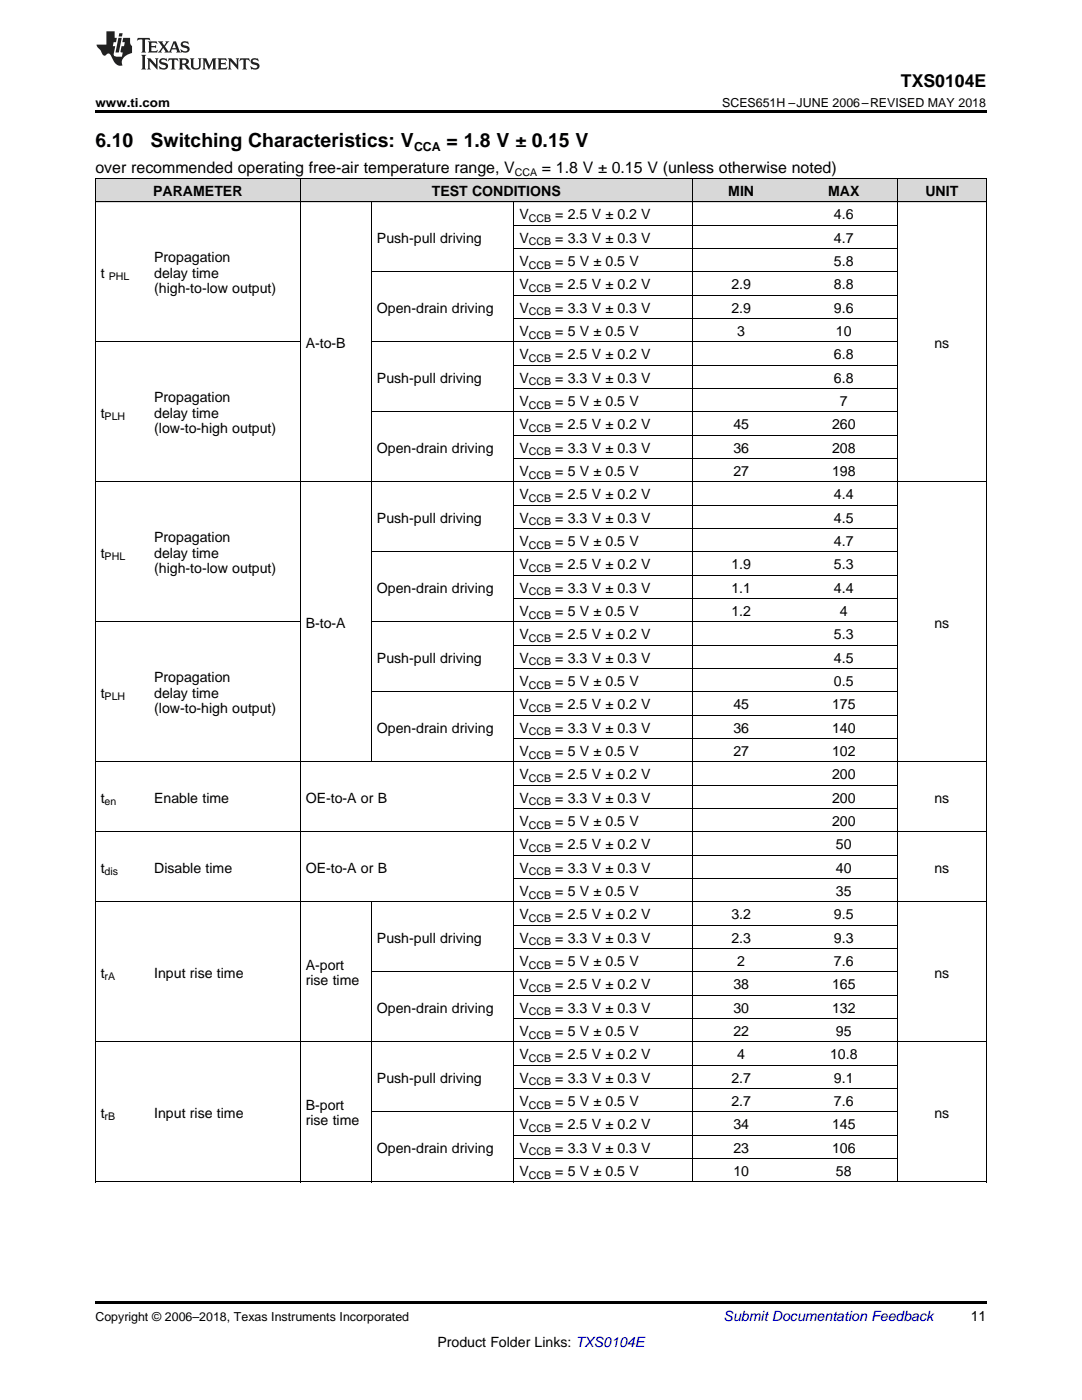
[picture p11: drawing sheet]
<svg xmlns="http://www.w3.org/2000/svg" width="216mm" height="279mm" viewBox="0 0 216 279" stroke-linecap="round" stroke-linejoin="round" font-family="sans-serif">
<defs><g id="words">
<g font-size="3.9">
<text x="19" y="29.3">6.10</text>
<text x="30.1" y="29.3">Switching Characteristics: V</text>
<text x="89.1" y="29.3">= 1.8 V ± 0.15 V</text>
</g>
<text font-size="3.5" x="179.8" y="17.3">TXS0104E</text>
<g font-size="3.2">
<text x="19" y="34.4">over recommended operating free-air temperature range, V</text>
<text x="108.1" y="34.4">= 1.8 V ± 0.15 V (unless otherwise noted)</text>
</g>
<g font-size="2.8">
<text x="30.6" y="39.1">PARAMETER</text>
<text x="86.1" y="39.1">TEST CONDITIONS</text>
<text x="145.3" y="39.1">MIN</text>
<text x="165.2" y="39.1">MAX</text>
<text x="184.6" y="39.1">UNIT</text>
<text x="103.6" y="43.7">V</text>
<text x="110.8" y="43.7">= 2.5 V ± 0.2 V</text>
<text x="166.4" y="43.7">4.6</text>
<text x="30.8" y="52.2">Propagation</text>
<text x="75.2" y="48.4">Push-pull driving</text>
<text x="103.6" y="48.4">V</text>
<text x="103.6" y="53.1">V</text>
<text x="110.8" y="48.4">= 3.3 V ± 0.3 V</text>
<text x="110.8" y="53.1">= 5 V ± 0.5 V</text>
<text x="166.4" y="48.4">4.7</text>
<text x="166.4" y="53.1">5.8</text>
<text x="20.1" y="55.4">t</text>
<text x="30.8" y="55.4">delay time</text>
<text x="30.8" y="58.6">(high-to-low output)</text>
<text x="103.6" y="57.7">V</text>
<text x="110.8" y="57.7">= 2.5 V ± 0.2 V</text>
<text x="145.9" y="57.7">2.9</text>
<text x="166.4" y="57.7">8.8</text>
<text x="75.2" y="62.4">Open-drain driving</text>
<text x="103.6" y="62.4">V</text>
<text x="110.8" y="62.4">= 3.3 V ± 0.3 V</text>
<text x="145.9" y="62.4">2.9</text>
<text x="166.4" y="62.4">9.6</text>
<text x="61" y="69.4">A-to-B</text>
<text x="103.6" y="67">V</text>
<text x="103.6" y="71.7">V</text>
<text x="110.8" y="67">= 5 V ± 0.5 V</text>
<text x="110.8" y="71.7">= 2.5 V ± 0.2 V</text>
<text x="147.1" y="67">3</text>
<text x="166.4" y="71.7">6.8</text>
<text x="166.8" y="67">10</text>
<text x="186.4" y="69.4">ns</text>
<text x="75.2" y="76.3">Push-pull driving</text>
<text x="103.6" y="76.3">V</text>
<text x="110.8" y="76.3">= 3.3 V ± 0.3 V</text>
<text x="166.4" y="76.3">6.8</text>
<text x="20.1" y="83.3">t</text>
<text x="30.8" y="80.2">Propagation</text>
<text x="30.8" y="83.3">delay time</text>
<text x="103.6" y="81">V</text>
<text x="110.8" y="81">= 5 V ± 0.5 V</text>
<text x="167.6" y="81">7</text>
<text x="30.8" y="86.5">(low-to-high output)</text>
<text x="103.6" y="85.7">V</text>
<text x="110.8" y="85.7">= 2.5 V ± 0.2 V</text>
<text x="146.3" y="85.7">45</text>
<text x="166" y="85.7">260</text>
<text x="75.2" y="90.3">Open-drain driving</text>
<text x="103.6" y="90.3">V</text>
<text x="103.6" y="95">V</text>
<text x="110.8" y="90.3">= 3.3 V ± 0.3 V</text>
<text x="110.8" y="95">= 5 V ± 0.5 V</text>
<text x="146.3" y="90.3">36</text>
<text x="146.3" y="95">27</text>
<text x="166" y="90.3">208</text>
<text x="166" y="95">198</text>
<text x="103.6" y="99.6">V</text>
<text x="110.8" y="99.6">= 2.5 V ± 0.2 V</text>
<text x="166.4" y="99.6">4.4</text>
<text x="75.2" y="104.3">Push-pull driving</text>
<text x="103.6" y="104.3">V</text>
<text x="110.8" y="104.3">= 3.3 V ± 0.3 V</text>
<text x="166.4" y="104.3">4.5</text>
<text x="20.1" y="111.3">t</text>
<text x="30.8" y="108.1">Propagation</text>
<text x="30.8" y="111.3">delay time</text>
<text x="103.6" y="108.9">V</text>
<text x="103.6" y="113.6">V</text>
<text x="110.8" y="108.9">= 5 V ± 0.5 V</text>
<text x="110.8" y="113.6">= 2.5 V ± 0.2 V</text>
<text x="145.9" y="113.6">1.9</text>
<text x="166.4" y="108.9">4.7</text>
<text x="166.4" y="113.6">5.3</text>
<text x="30.8" y="114.4">(high-to-low output)</text>
<text x="75.2" y="118.3">Open-drain driving</text>
<text x="103.6" y="118.3">V</text>
<text x="110.8" y="118.3">= 3.3 V ± 0.3 V</text>
<text x="145.9" y="118.3">1.1</text>
<text x="166.4" y="118.3">4.4</text>
<text x="61" y="125.2">B-to-A</text>
<text x="103.6" y="122.9">V</text>
<text x="110.8" y="122.9">= 5 V ± 0.5 V</text>
<text x="145.9" y="122.9">1.2</text>
<text x="167.6" y="122.9">4</text>
<text x="186.4" y="125.2">ns</text>
<text x="103.6" y="127.6">V</text>
<text x="110.8" y="127.6">= 2.5 V ± 0.2 V</text>
<text x="166.4" y="127.6">5.3</text>
<text x="30.8" y="136">Propagation</text>
<text x="75.2" y="132.2">Push-pull driving</text>
<text x="103.6" y="132.2">V</text>
<text x="103.6" y="136.9">V</text>
<text x="110.8" y="132.2">= 3.3 V ± 0.3 V</text>
<text x="110.8" y="136.9">= 5 V ± 0.5 V</text>
<text x="166.4" y="132.2">4.5</text>
<text x="166.4" y="136.9">0.5</text>
<text x="20.1" y="139.2">t</text>
<text x="30.8" y="139.2">delay time</text>
<text x="30.8" y="142.4">(low-to-high output)</text>
<text x="103.6" y="141.5">V</text>
<text x="110.8" y="141.5">= 2.5 V ± 0.2 V</text>
<text x="146.3" y="141.5">45</text>
<text x="166" y="141.5">175</text>
<text x="75.2" y="146.2">Open-drain driving</text>
<text x="103.6" y="146.2">V</text>
<text x="110.8" y="146.2">= 3.3 V ± 0.3 V</text>
<text x="146.3" y="146.2">36</text>
<text x="166" y="146.2">140</text>
<text x="103.6" y="150.8">V</text>
<text x="103.6" y="155.5">V</text>
<text x="110.8" y="150.8">= 5 V ± 0.5 V</text>
<text x="110.8" y="155.5">= 2.5 V ± 0.2 V</text>
<text x="146.3" y="150.8">27</text>
<text x="166" y="150.8">102</text>
<text x="166" y="155.5">200</text>
<text x="20.1" y="160.2">t</text>
<text x="30.8" y="160.2">Enable time</text>
<text x="61" y="160.2">OE-to-A or B</text>
<text x="103.6" y="160.2">V</text>
<text x="110.8" y="160.2">= 3.3 V ± 0.3 V</text>
<text x="166" y="160.2">200</text>
<text x="186.4" y="160.2">ns</text>
<text x="103.6" y="164.8">V</text>
<text x="110.8" y="164.8">= 5 V ± 0.5 V</text>
<text x="166" y="164.8">200</text>
<text x="103.6" y="169.5">V</text>
<text x="110.8" y="169.5">= 2.5 V ± 0.2 V</text>
<text x="166.8" y="169.5">50</text>
<text x="20.1" y="174.1">t</text>
<text x="30.8" y="174.1">Disable time</text>
<text x="61" y="174.1">OE-to-A or B</text>
<text x="103.6" y="174.1">V</text>
<text x="103.6" y="178.8">V</text>
<text x="110.8" y="174.1">= 3.3 V ± 0.3 V</text>
<text x="110.8" y="178.8">= 5 V ± 0.5 V</text>
<text x="166.8" y="174.1">40</text>
<text x="166.8" y="178.8">35</text>
<text x="186.4" y="174.1">ns</text>
<text x="103.6" y="183.4">V</text>
<text x="110.8" y="183.4">= 2.5 V ± 0.2 V</text>
<text x="145.9" y="183.4">3.2</text>
<text x="166.4" y="183.4">9.5</text>
<text x="75.2" y="188.1">Push-pull driving</text>
<text x="103.6" y="188.1">V</text>
<text x="110.8" y="188.1">= 3.3 V ± 0.3 V</text>
<text x="145.9" y="188.1">2.3</text>
<text x="166.4" y="188.1">9.3</text>
<text x="20.1" y="195.1">t</text>
<text x="30.8" y="195.1">Input rise time</text>
<text x="61" y="193.5">A-port</text>
<text x="61" y="196.7">rise time</text>
<text x="103.6" y="192.8">V</text>
<text x="103.6" y="197.4">V</text>
<text x="110.8" y="192.8">= 5 V ± 0.5 V</text>
<text x="110.8" y="197.4">= 2.5 V ± 0.2 V</text>
<text x="146.3" y="197.4">38</text>
<text x="147.1" y="192.8">2</text>
<text x="166" y="197.4">165</text>
<text x="166.4" y="192.8">7.6</text>
<text x="186.4" y="195.1">ns</text>
<text x="75.2" y="202.1">Open-drain driving</text>
<text x="103.6" y="202.1">V</text>
<text x="110.8" y="202.1">= 3.3 V ± 0.3 V</text>
<text x="146.3" y="202.1">30</text>
<text x="166" y="202.1">132</text>
<text x="103.6" y="206.7">V</text>
<text x="110.8" y="206.7">= 5 V ± 0.5 V</text>
<text x="146.3" y="206.7">22</text>
<text x="166.8" y="206.7">95</text>
<text x="103.6" y="211.4">V</text>
<text x="110.8" y="211.4">= 2.5 V ± 0.2 V</text>
<text x="147.1" y="211.4">4</text>
<text x="165.6" y="211.4">10.8</text>
<text x="61" y="221.4">B-port</text>
<text x="75.2" y="216">Push-pull driving</text>
<text x="103.6" y="216">V</text>
<text x="103.6" y="220.7">V</text>
<text x="110.8" y="216">= 3.3 V ± 0.3 V</text>
<text x="110.8" y="220.7">= 5 V ± 0.5 V</text>
<text x="145.9" y="216">2.7</text>
<text x="145.9" y="220.7">2.7</text>
<text x="166.4" y="216">9.1</text>
<text x="166.4" y="220.7">7.6</text>
<text x="20.1" y="223">t</text>
<text x="30.8" y="223">Input rise time</text>
<text x="61" y="224.6">rise time</text>
<text x="103.6" y="225.4">V</text>
<text x="110.8" y="225.4">= 2.5 V ± 0.2 V</text>
<text x="146.3" y="225.4">34</text>
<text x="166" y="225.4">145</text>
<text x="186.4" y="223">ns</text>
<text x="75.2" y="230">Open-drain driving</text>
<text x="103.6" y="230">V</text>
<text x="110.8" y="230">= 3.3 V ± 0.3 V</text>
<text x="146.3" y="230">23</text>
<text x="166" y="230">106</text>
<text x="103.6" y="234.7">V</text>
<text x="110.8" y="234.7">= 5 V ± 0.5 V</text>
<text x="146.3" y="234.7">10</text>
<text x="166.8" y="234.7">58</text>
<text x="193.7" y="263.6">11</text>
<text x="87.3" y="268.9">Product Folder Links: TXS0104E</text>
</g>
<text font-size="2.8" fill="#0000c8" x="144.4" y="263.6">Submit Documentation Feedback</text>
<g font-size="2.5">
<text x="19" y="21.4">www.ti.com</text>
<text x="144.1" y="21.4">SCES651H –JUNE 2006–REVISED MAY 2018</text>
<text x="82.6" y="30.1">CCA</text>
<text x="19" y="263.6">Copyright © 2006–2018, Texas Instruments Incorporated</text>
</g>
<g font-size="2.1">
<text x="102.7" y="35.1">CCA</text>
<text x="105.5" y="44.3">CCB</text>
<text x="105.5" y="49">CCB</text>
<text x="105.5" y="53.6">CCB</text>
<text x="21.7" y="56">PHL</text>
<text x="105.5" y="58.3">CCB</text>
<text x="105.5" y="62.9">CCB</text>
<text x="105.5" y="67.6">CCB</text>
<text x="105.5" y="72.2">CCB</text>
<text x="105.5" y="76.9">CCB</text>
<text x="20.9" y="83.9">PLH</text>
<text x="105.5" y="81.6">CCB</text>
<text x="105.5" y="86.2">CCB</text>
<text x="105.5" y="90.9">CCB</text>
<text x="105.5" y="95.5">CCB</text>
<text x="105.5" y="100.2">CCB</text>
<text x="105.5" y="104.8">CCB</text>
<text x="20.9" y="111.8">PHL</text>
<text x="105.5" y="109.5">CCB</text>
<text x="105.5" y="114.2">CCB</text>
<text x="105.5" y="118.8">CCB</text>
<text x="105.5" y="123.5">CCB</text>
<text x="105.5" y="128.1">CCB</text>
<text x="105.5" y="132.8">CCB</text>
<text x="105.5" y="137.4">CCB</text>
<text x="20.9" y="139.8">PLH</text>
<text x="105.5" y="142.1">CCB</text>
<text x="105.5" y="146.8">CCB</text>
<text x="105.5" y="151.4">CCB</text>
<text x="20.9" y="160.7">en</text>
<text x="105.5" y="156.1">CCB</text>
<text x="105.5" y="160.7">CCB</text>
<text x="105.5" y="165.4">CCB</text>
<text x="105.5" y="170">CCB</text>
<text x="20.9" y="174.7">dis</text>
<text x="105.5" y="174.7">CCB</text>
<text x="105.5" y="179.4">CCB</text>
<text x="105.5" y="184">CCB</text>
<text x="105.5" y="188.7">CCB</text>
<text x="20.9" y="195.7">rA</text>
<text x="105.5" y="193.3">CCB</text>
<text x="105.5" y="198">CCB</text>
<text x="105.5" y="202.6">CCB</text>
<text x="105.5" y="207.3">CCB</text>
<text x="105.5" y="211.9">CCB</text>
<text x="105.5" y="216.6">CCB</text>
<text x="105.5" y="221.3">CCB</text>
<text x="20.9" y="223.6">rB</text>
<text x="105.5" y="225.9">CCB</text>
<text x="105.5" y="230.6">CCB</text>
<text x="105.5" y="235.2">CCB</text>
</g>
</g></defs>
<g fill="#d8d8d8">
<path d="M19 35.7h10.7v4.7h-10.7z"/>
<path d="M29.7 35.7h30.2v4.7h-30.2z"/>
<path d="M59.9 35.7h14.3v4.7h-14.3z"/>
<path d="M74.2 35.7h28.4v4.7h-28.4z"/>
<path d="M102.6 35.7h35.5v4.7h-35.5z"/>
<path d="M138.1 35.7h19.6v4.7h-19.6z"/>
<path d="M157.7 35.7h21.4v4.7h-21.4z"/>
<path d="M179.1 35.7h17.7v4.7h-17.7z"/>
</g>
<path d="M19 22h177.8v.5h-177.8zM19 259.7h177.8v.5h-177.8z" fill="#000"/>
<g fill="none" stroke="#000" stroke-width=".2">
<path d="M19 35.6h177.8M19.1 35.7v200.2M59.9 35.7v200.2M138.1 35.7v200.2M179 35.7v200.2M196.8 35.7v200.2M19 40.3h177.8M74.1 40.3v111.8M74.2 54.3h104.8M102.5 40.3v195.6M102.6 58.9h76.4M102.6 49.6h76.4"/>
<path d="M102.6 45h76.4M19 68.2h40.9M74.2 68.2h104.8M102.6 77.6h76.4M102.6 72.9h76.4M102.6 63.6h76.4M19 96.2h177.8M74.2 82.2h104.8M102.6 91.5h76.4M102.6 86.9h76.4M74.2 110.2h104.8M102.6 119.5h76.4"/>
<path d="M102.6 114.8h76.4M102.6 105.5h76.4M102.6 100.8h76.4M19 124.1h40.9M74.2 138.1h104.8M74.2 124.1h104.8M102.6 133.4h76.4M102.6 128.8h76.4M19 152.1h177.8M102.6 156.7h76.4M102.6 147.4h76.4M102.6 142.8h76.4"/>
<path d="M19 166h177.8M102.6 175.3h76.4M102.6 170.7h76.4M102.6 161.4h76.4M19 180h177.8M74.1 180v55.9M74.2 194h104.8M102.6 198.6h76.4M102.6 189.3h76.4M102.6 184.7h76.4M19 207.9h177.8M102.6 217.3h76.4"/>
<path d="M102.6 212.6h76.4M102.6 203.3h76.4M19 235.9h177.8M74.2 221.9h104.8M102.6 231.2h76.4M102.6 226.6h76.4"/>
</g>
<g fill="#231f20">
<path d="M27.5 7.6l-.1 .5 .4-.2h.6v.1v2.1l-.2 .4h1l-.3-.4v-2.1l.1-.1h.5l.5 .2-.2-.5zM29.5 8.3l.2 .3v1.5l-.2 .4h1.8l.2-.6a1.04 1.04 0 0 1-1.3 .2v-.7h.6l.3 .2v-.6l-.3 .2h-.6v-.6l.8-.1 .4 .3-.2-.5zM31.5 8.3l.9 1.1-.9 1.1h.8l-.2-.2 .5-.7 .4 .7-.2 .2h1.5l-.1-.2 .1-.4h.9l.1 .4-.2 .2h1l-.3-.3-.7-1.9h-.5l-.9 2-.8-1 .9-1h-.8l.1 .3-.3 .5-.4-.6 .2-.2zM34.7 8.6l.4 1h-.7zM36.3 8.4a.63 .63 0 0 0-.2 .7 .63 .63 0 0 0 .6 .4l.6 .2 .1 .2a.75 .75 0 0 1-.7 .4 .75 .75 0 0 1-.6-.5l.1 .7 .1-.1a1.11 1.11 0 0 0 1.5-.6 1.13 1.13 0 0 0-1.2-.8l-.1-.4a1.04 1.04 0 0 1 1.2 .2l-.2-.5-.1 .1-.5-.2zM28.2 10.9l.2 .4v2.2l-.2 .4h1l-.3-.4v-2.2l.3-.4zM29.3 11.6l.3 .4v1.5l-.3 .4h.8l-.2-.4v-1.3l1.5 1.7v-1.9l.2-.4h-.7l.2 .4v.9l-1.1-1.3zM32 11.8a.62 .62 0 0 0-.2 .7 .62 .62 0 0 0 .6 .4l.6 .1 .1 .3a.76 .76 0 0 1-.7 .3 .76 .76 0 0 1-.6-.4l.1 .7 .1-.1a1.11 1.11 0 0 0 1.5-.6 1.13 1.13 0 0 0-1.2-.8l-.1-.4a1.04 1.04 0 0 1 1.2 .2l-.2-.6-.1 .1-.5-.1zM33.7 11.6l-.2 .6a.61 .61 0 0 1 .8-.3v1.6l-.2 .4h.9l-.2-.4v-1.6a.63 .63 0 0 1 .8 .3l-.2-.6zM35.6 11.6l.3 .4v1.5l-.3 .4h1l-.2-.2v-.8l.5 .2a.76 .76 0 0 0 1.2 .7l-1-1a.58 .58 0 0 0 .6-.5 .58 .58 0 0 0-.5-.6zM36.4 11.9h.1a.45 .45 0 0 1 .5 .1 .45 .45 0 0 1 .1 .5l-.7 .2zM37.9 11.6l.2 .2a2.17 2.17 0 0 0 .3 1.9 .99 .99 0 0 0 1.6-.6v-1.1l.2-.4h-.7l.2 .2a1.92 1.92 0 0 1-.2 1.8 .6 .6 0 0 1-.9-.5v-1.1l.2-.4zM40.4 11.6l.2 .4v1.5l-.2 .4h.7l-.2-.4v-1.4l.8 1.8 .8-1.8v1.4l-.2 .4h.9l-.2-.4v-1.5l.2-.4h-.8l-.6 1.5-.6-1.5zM43.4 11.6l.2 .4v1.5l-.2 .4h1.8l.2-.6a1.04 1.04 0 0 1-1.3 .1v-.6h.5l.4 .2v-.6l-.4 .2h-.5v-.7h.8l.3 .3-.1-.6zM45.5 11.6l.2 .4v1.5l-.2 .4h.7l-.2-.4v-1.3l1.5 1.7v-1.9l.2-.4h-.7l.2 .4v.9l-1.1-1.3zM47.9 11.6l-.1 .6a.61 .61 0 0 1 .8-.3v1.6l-.3 .4h1l-.3-.4 .1-1.6a.63 .63 0 0 1 .7 .3l-.1-.6zM50.2 11.8a.62 .62 0 0 0-.2 .7 .62 .62 0 0 0 .6 .4l.6 .1 .2 .3a.76 .76 0 0 1-.8 .3 .76 .76 0 0 1-.6-.4l.1 .7 .2-.1a1.11 1.11 0 0 0 1.5-.6 1.13 1.13 0 0 0-1.3-.8l-.1-.4a1.04 1.04 0 0 1 1.2 .2l-.1-.6-.2 .1-.5-.1z"/>
<path d="M21.2 6.3v2.6h-1.9l.1 .4 .7 .9a.91 .91 0 0 0 1 .8 .56 .56 0 0 1 .5-.3 .56 .56 0 0 1 .5 .3l.4 .8a1.53 1.53 0 0 0 1.9 1.2 1.54 1.54 0 0 1 1-2.1l.9-.3v-1.4a1.52 1.52 0 0 1-.3-1.6h-1.4l-.2 .8h.5l-.2 .8h-.4l-.2 1v.2l.4 .1-.2 .8a1.93 1.93 0 0 1-1.6-.3l.3-1.8h-.5l.2-.8h.4l.2-.8h-.4v-1.3zM23.6 7.6l-.6 2.9h.7l.6-2.9zM23.8 6.6l-.1 .7h.6l.2-.7z"/>
</g>
<use href="#words"/>
</svg>
